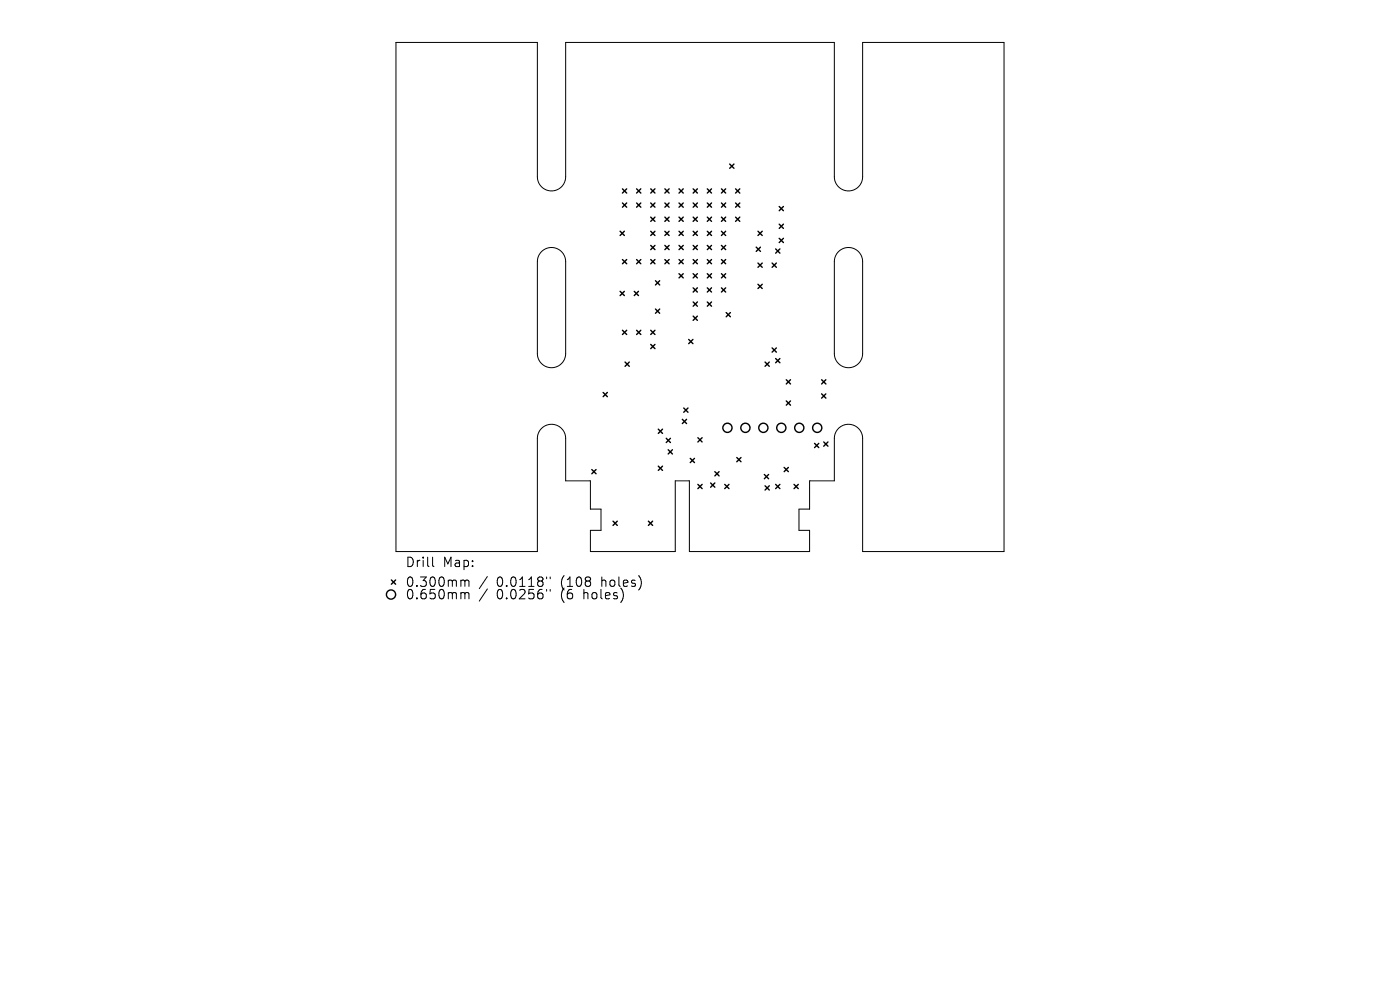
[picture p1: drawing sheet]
<svg xmlns="http://www.w3.org/2000/svg" width="297mm" height="210mm" viewBox="0 0 297 210" stroke-linecap="round" stroke-linejoin="round" font-family="sans-serif">
<defs><g id="words">
<g font-size="2.8">
<text x="85.9" y="120.6">Drill</text>
<text x="85.9" y="124.8">0.300mm</text>
<text x="93.9" y="120.6">Map:</text>
<text x="105.4" y="124.8">0.0118&quot;</text>
<text x="119.1" y="124.8">(108</text>
<text x="127.9" y="124.8">holes)</text>
<text x="85.9" y="127.4">0.650mm</text>
<text x="105.4" y="127.4">0.0256&quot;</text>
<text x="119.1" y="127.4">(6</text>
<text x="124.1" y="127.4">holes)</text>
</g>
</g></defs>
<g fill="none" stroke="#000" stroke-width=".21">
<path d="M84 9h30v28.5a3 3 0 0 0 3 3 3 3 0 0 0 3-3v-28.5h57v28.5a3 3 0 0 0 3 3 3 3 0 0 0 3-3v-28.5h30v108h-30v-24a3 3 0 0 0-3-3 3 3 0 0 0-3 3v9h-5.2v6h-2.3v4.5h2.3v4.5h-25.5v-15h-3v15h-18v-4.5h2.2v-4.5h-2.2v-6h-5.3v-9a3 3 0 0 0-3-3 3 3 0 0 0-3 3v24h-30zM114.9 53.4a3 3 0 0 1 3.2-.7 3 3 0 0 1 1.9 2.8v19.5a3 3 0 0 1-3 3 3 3 0 0 1-3-3v-19.5a3 3 0 0 1 .9-2.1zM177.9 53.4a3 3 0 0 1 3.2-.7 3 3 0 0 1 1.9 2.8v19.5a3 3 0 0 1-3 3 3 3 0 0 1-3-3v-19.5a3 3 0 0 1 .9-2.1zM91.8 118.2v1.7l.3 .3M98.1 123.1h.2l.3 .2M98.1 125.7l.4 .1 .1 .2M98.6 123.3l.3-.2 .5 .1 .1 1.2M98.6 123.3v1.1M98.6 126v1M98.6 126l.3-.3 .5 .1 .1 1.2M103.4 122.3l-1.7 2.6M103.4 124.9l-1.7 2.6"/>
<path d="M116 122.4v.4M116 125v.4M116.7 122.4v.4M116.7 125v.4"/>
</g>
<g fill="none" stroke="#000" stroke-width=".3">
<path d="M154.8 34.8l.9 .9M155.7 34.8l-.9 .9M131.6 49.1l.9 .9M132 40.1l.9 .9M132 43.1l.9 .9M132 55.1l.9 .9M132.5 49.1l-.9 .9M132.9 40.1l-.9 .9M132.9 43.1l-.9 .9M132.9 55.1l-.9 .9M135 43.1l.9 .9M135 40.1l.9 .9"/>
<path d="M135 55.1l.9 .9M135.9 40.1l-.9 .9M135.9 43.1l-.9 .9M135.9 55.1l-.9 .9M138 46.1l.9 .9M138 49.1l.9 .9M138 43.1l.9 .9M138 40.1l.9 .9M138 52.1l.9 .9M138 55.1l.9 .9M138.9 49.1l-.9 .9M138.9 40.1l-.9 .9"/>
<path d="M138.9 52.1l-.9 .9M138.9 43.1l-.9 .9M138.9 46.1l-.9 .9M138.9 55.1l-.9 .9M139.1 59.6l.9 .9M140 59.6l-.9 .9M141 49.1l.9 .9M141 52.1l.9 .9M141 46.1l.9 .9M141 43.1l.9 .9M141 55.1l.9 .9M141 40.1l.9 .9"/>
<path d="M141.9 46.1l-.9 .9M141.9 49.1l-.9 .9M141.9 40.1l-.9 .9M141.9 43.1l-.9 .9M141.9 52.1l-.9 .9M141.9 55.1l-.9 .9M144 52.1l.9 .9M144 55.1l.9 .9M144 49.1l.9 .9M144 46.1l.9 .9M144 58.1l.9 .9M144 43.1l.9 .9"/>
<path d="M144 40.1l.9 .9M144.9 43.1l-.9 .9M144.9 58.1l-.9 .9M144.9 46.1l-.9 .9M144.9 40.1l-.9 .9M144.9 49.1l-.9 .9M144.9 52.1l-.9 .9M144.9 55.1l-.9 .9M147 55.1l.9 .9M147 58.1l.9 .9M147 52.1l.9 .9M147 49.1l.9 .9"/>
<path d="M147 46.1l.9 .9M147 43.1l.9 .9M147 40.1l.9 .9M147.9 40.1l-.9 .9M147.9 55.1l-.9 .9M147.9 43.1l-.9 .9M147.9 58.1l-.9 .9M147.9 46.1l-.9 .9M147.9 49.1l-.9 .9M147.9 52.1l-.9 .9M150 58.1l.9 .9M150 55.1l.9 .9"/>
<path d="M150 52.1l.9 .9M150 49.1l.9 .9M150 46.1l.9 .9M150 43.1l.9 .9M150 40.1l.9 .9M150.9 52.1l-.9 .9M150.9 40.1l-.9 .9M150.9 55.1l-.9 .9M150.9 43.1l-.9 .9M150.9 58.1l-.9 .9M150.9 46.1l-.9 .9M150.9 49.1l-.9 .9"/>
<path d="M153 58.1l.9 .9M153 55.1l.9 .9M153 52.1l.9 .9M153 49.1l.9 .9M153 46.1l.9 .9M153 43.1l.9 .9M153 40.1l.9 .9M153.9 49.1l-.9 .9M153.9 52.1l-.9 .9M153.9 40.1l-.9 .9M153.9 55.1l-.9 .9M153.9 58.1l-.9 .9"/>
<path d="M153.9 43.1l-.9 .9M153.9 46.1l-.9 .9M156 46.1l.9 .9M156 43.1l.9 .9M156 40.1l.9 .9M156.9 46.1l-.9 .9M156.9 40.1l-.9 .9M156.9 43.1l-.9 .9M160.4 52.4l.9 .9M160.8 49.1l.9 .9M160.8 55.8l.9 .9M161.3 52.4l-.9 .9"/>
<path d="M161.7 49.1l-.9 .9M161.7 55.8l-.9 .9M163.8 55.8l.9 .9M164.6 52.8l.9 .9M164.7 55.8l-.9 .9M165.3 43.8l.9 .9M165.3 47.6l.9 .9M165.3 50.6l.9 .9M165.5 52.8l-.9 .9M166.2 47.6l-.9 .9M166.2 43.8l-.9 .9M166.2 50.6l-.9 .9"/>
<path d="M131.6 61.8l.9 .9M132 70.1l.9 .9M132.5 61.8l-.9 .9M132.6 76.8l.9 .9M132.9 70.1l-.9 .9M133.5 76.8l-.9 .9M134.6 61.8l.9 .9M135 70.1l.9 .9M135.5 61.8l-.9 .9M135.9 70.1l-.9 .9M138 73.1l.9 .9M138 70.1l.9 .9"/>
<path d="M138.9 70.1l-.9 .9M138.9 73.1l-.9 .9M139.1 65.6l.9 .9M140 65.6l-.9 .9M146.1 72l.9 .9M147 72l-.9 .9M147 61.1l.9 .9M147 64.1l.9 .9M147 67.1l.9 .9M147.9 61.1l-.9 .9M147.9 64.1l-.9 .9M147.9 67.1l-.9 .9"/>
<path d="M150 61.1l.9 .9M150 64.1l.9 .9M150.9 61.1l-.9 .9M150.9 64.1l-.9 .9M153 61.1l.9 .9M153.9 61.1l-.9 .9M154.1 66.3l.9 .9M155 66.3l-.9 .9M160.8 60.3l.9 .9M161.7 60.3l-.9 .9M162.3 76.8l.9 .9M163.2 76.8l-.9 .9"/>
<path d="M163.8 73.8l.9 .9M164.6 76.1l.9 .9M164.7 73.8l-.9 .9M165.5 76.1l-.9 .9M125.6 99.6l.9 .9M126.5 99.6l-.9 .9M128 83.3l.9 .9M128.9 83.3l-.9 .9M139.7 91l.9 .9M139.7 98.9l.9 .9M140.6 91l-.9 .9M140.6 98.9l-.9 .9"/>
<path d="M141.3 93l.9 .9M141.8 95.4l.9 .9M142.2 93l-.9 .9M142.7 95.4l-.9 .9M144.8 89l.9 .9M145.1 86.6l.9 .9M145.7 89l-.9 .9M146 86.6l-.9 .9M146.4 97.2l.9 .9M147.3 97.2l-.9 .9M148.1 92.9l.9 .9M149 92.9l-.9 .9"/>
<path d="M156.3 97.1l.9 .9M157.2 97.1l-.9 .9M166.4 99.2l.9 .9M166.8 80.6l.9 .9M166.8 85.1l.9 .9M167.3 99.2l-.9 .9M167.7 80.6l-.9 .9M167.7 85.1l-.9 .9M172.8 94.1l.9 .9M173.7 94.1l-.9 .9M174.3 80.6l.9 .9M174.3 83.6l.9 .9"/>
<path d="M174.8 93.8l.9 .9M175.2 80.6l-.9 .9M175.2 83.6l-.9 .9M175.7 93.8l-.9 .9M130.1 110.6l.9 .9M131 110.6l-.9 .9M137.6 110.6l.9 .9M138.5 110.6l-.9 .9M148.1 102.8l.9 .9M149 102.8l-.9 .9M150.8 102.5l.9 .9M151.7 102.5l-.9 .9"/>
<path d="M151.7 100.1l.9 .9M152.6 100.1l-.9 .9M153.8 102.8l.9 .9M154.7 102.8l-.9 .9M162.2 100.7l.9 .9M162.3 103.1l.9 .9M163.1 100.7l-.9 .9M163.2 103.1l-.9 .9M164.6 102.8l.9 .9M165.5 102.8l-.9 .9M168.5 102.8l.9 .9M169.4 102.8l-.9 .9"/>
<path d="M83 123l.9 .9M83.9 123l-.9 .9"/>
<circle cx="154.3" cy="90.8" r=".97"/>
<circle cx="158.1" cy="90.8" r=".97"/>
<circle cx="161.9" cy="90.8" r=".97"/>
<circle cx="165.8" cy="90.8" r=".97"/>
<circle cx="169.6" cy="90.8" r=".97"/>
<circle cx="173.4" cy="90.8" r=".97"/>
<circle cx="83" cy="126.1" r=".97"/>
</g>
<use href="#words"/>
</svg>
